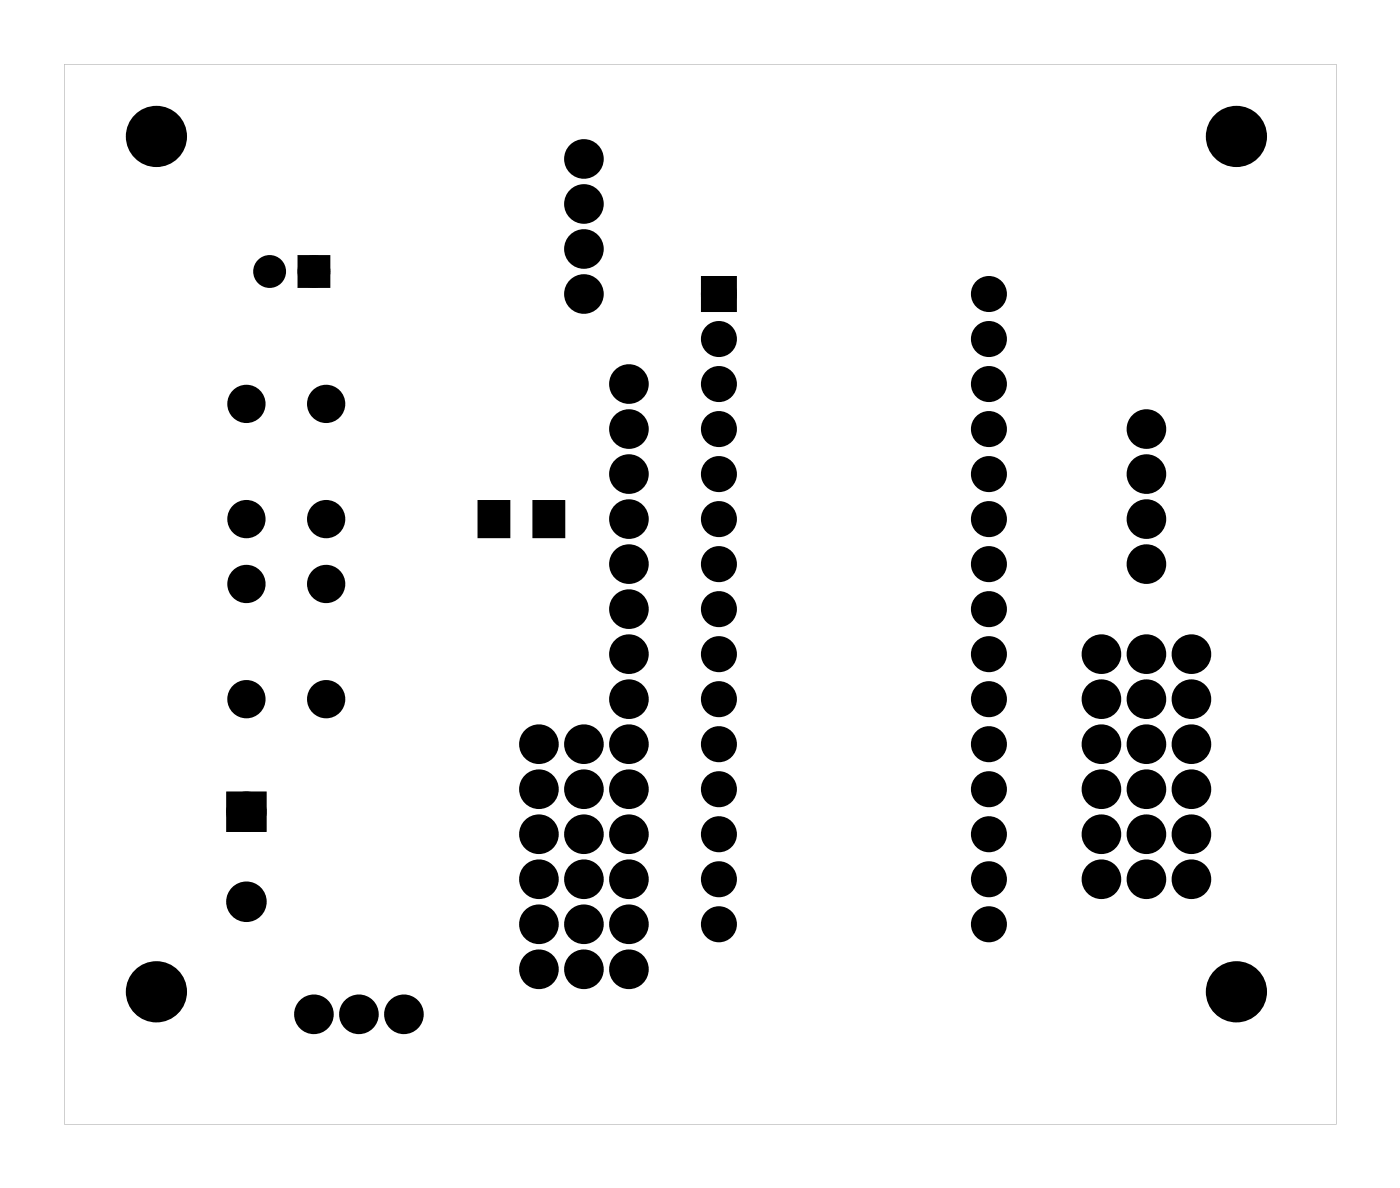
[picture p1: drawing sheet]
<svg xmlns="http://www.w3.org/2000/svg" width="79mm" height="67mm" viewBox="0 0 79 67" stroke-linecap="round" stroke-linejoin="round" font-family="sans-serif">
<g fill="#000">
<path d="M17.1 14.7h1.2v1.2h-1.2zM39.9 15.9h1.4v1.4h-1.4zM27.1 28.3h1.6v1.9h-1.6zM30.2 28.3h1.6v1.9h-1.6zM13.1 45h1.6v1.6h-1.6z"/>
<path d="M3.6 3.6h71.8v59.8h-71.8zM3.6 3.6v59.8h71.8v-59.8z"/>
</g>
<g fill="#000">
<circle cx="8.8" cy="7.7" r="1.6"/>
<circle cx="15.2" cy="15.3" r=".6"/>
<circle cx="17.7" cy="15.3" r=".6"/>
<circle cx="33" cy="11.5" r=".74"/>
<circle cx="33" cy="9" r=".74"/>
<circle cx="33" cy="14" r=".74"/>
<circle cx="33" cy="16.6" r=".74"/>
<circle cx="40.6" cy="19.1" r=".67"/>
<circle cx="40.6" cy="16.6" r=".67"/>
<circle cx="55.8" cy="19.1" r=".67"/>
<circle cx="55.8" cy="16.6" r=".67"/>
<circle cx="69.8" cy="7.7" r="1.6"/>
<circle cx="13.9" cy="32.9" r=".7"/>
<circle cx="13.9" cy="29.3" r=".7"/>
<circle cx="13.9" cy="39.4" r=".7"/>
<circle cx="13.9" cy="22.8" r=".7"/>
<circle cx="18.4" cy="29.3" r=".7"/>
<circle cx="18.4" cy="32.9" r=".7"/>
<circle cx="18.4" cy="39.4" r=".7"/>
<circle cx="18.4" cy="22.8" r=".7"/>
<circle cx="35.5" cy="21.7" r=".74"/>
<circle cx="35.5" cy="24.2" r=".74"/>
<circle cx="35.5" cy="31.8" r=".74"/>
<circle cx="35.5" cy="26.7" r=".74"/>
<circle cx="35.5" cy="34.4" r=".74"/>
<circle cx="35.5" cy="29.3" r=".74"/>
<circle cx="35.5" cy="36.9" r=".74"/>
<circle cx="35.5" cy="39.4" r=".74"/>
<circle cx="40.6" cy="31.8" r=".67"/>
<circle cx="40.6" cy="26.7" r=".67"/>
<circle cx="40.6" cy="36.9" r=".67"/>
<circle cx="40.6" cy="21.7" r=".67"/>
<circle cx="40.6" cy="24.2" r=".67"/>
<circle cx="40.6" cy="34.4" r=".67"/>
<circle cx="40.6" cy="29.3" r=".67"/>
<circle cx="40.6" cy="39.4" r=".67"/>
<circle cx="55.8" cy="26.7" r=".67"/>
<circle cx="55.8" cy="31.8" r=".67"/>
<circle cx="55.8" cy="36.9" r=".67"/>
<circle cx="55.8" cy="21.7" r=".67"/>
<circle cx="55.8" cy="24.2" r=".67"/>
<circle cx="55.8" cy="29.3" r=".67"/>
<circle cx="55.8" cy="34.4" r=".67"/>
<circle cx="55.8" cy="39.4" r=".67"/>
<circle cx="62.2" cy="36.9" r=".74"/>
<circle cx="62.2" cy="39.4" r=".74"/>
<circle cx="64.7" cy="36.9" r=".74"/>
<circle cx="64.7" cy="24.2" r=".74"/>
<circle cx="64.7" cy="29.3" r=".74"/>
<circle cx="64.7" cy="39.4" r=".74"/>
<circle cx="64.7" cy="26.7" r=".74"/>
<circle cx="64.7" cy="31.8" r=".74"/>
<circle cx="67.2" cy="36.9" r=".74"/>
<circle cx="67.2" cy="39.4" r=".74"/>
<circle cx="8.8" cy="56" r="1.6"/>
<circle cx="13.9" cy="50.9" r=".76"/>
<circle cx="13.9" cy="45.8" r=".76"/>
<circle cx="17.7" cy="57.2" r=".74"/>
<circle cx="20.3" cy="57.2" r=".74"/>
<circle cx="22.8" cy="57.2" r=".74"/>
<circle cx="30.4" cy="54.7" r=".74"/>
<circle cx="30.4" cy="42" r=".74"/>
<circle cx="30.4" cy="47.1" r=".74"/>
<circle cx="30.4" cy="44.5" r=".74"/>
<circle cx="30.4" cy="52.1" r=".74"/>
<circle cx="30.4" cy="49.6" r=".74"/>
<circle cx="33" cy="54.7" r=".74"/>
<circle cx="33" cy="42" r=".74"/>
<circle cx="33" cy="47.1" r=".74"/>
<circle cx="33" cy="44.5" r=".74"/>
<circle cx="33" cy="52.1" r=".74"/>
<circle cx="33" cy="49.6" r=".74"/>
<circle cx="35.5" cy="54.7" r=".74"/>
<circle cx="35.5" cy="42" r=".74"/>
<circle cx="35.5" cy="47.1" r=".74"/>
<circle cx="35.5" cy="44.5" r=".74"/>
<circle cx="35.5" cy="49.6" r=".74"/>
<circle cx="35.5" cy="52.1" r=".74"/>
<circle cx="40.6" cy="49.6" r=".67"/>
<circle cx="40.6" cy="42" r=".67"/>
<circle cx="40.6" cy="52.1" r=".67"/>
<circle cx="40.6" cy="44.5" r=".67"/>
<circle cx="40.6" cy="47.1" r=".67"/>
<circle cx="55.8" cy="49.6" r=".67"/>
<circle cx="55.8" cy="42" r=".67"/>
<circle cx="55.8" cy="52.1" r=".67"/>
<circle cx="55.8" cy="44.5" r=".67"/>
<circle cx="55.8" cy="47.1" r=".67"/>
<circle cx="62.2" cy="42" r=".74"/>
<circle cx="62.2" cy="47.1" r=".74"/>
<circle cx="62.2" cy="44.5" r=".74"/>
<circle cx="62.2" cy="49.6" r=".74"/>
<circle cx="64.7" cy="42" r=".74"/>
<circle cx="64.7" cy="47.1" r=".74"/>
<circle cx="64.7" cy="44.5" r=".74"/>
<circle cx="64.7" cy="49.6" r=".74"/>
<circle cx="67.2" cy="42" r=".74"/>
<circle cx="67.2" cy="47.1" r=".74"/>
<circle cx="67.2" cy="44.5" r=".74"/>
<circle cx="67.2" cy="49.6" r=".74"/>
<circle cx="69.8" cy="56" r="1.6"/>
</g>
<g fill="none" stroke="#000" stroke-width=".69" stroke-linecap="butt">
<path d="M39.9 15.9h1.4v1.4h-1.4z"/>
<circle cx="40.6" cy="16.6" r=".67"/>
<circle cx="40.6" cy="19.1" r=".67"/>
<circle cx="55.8" cy="16.6" r=".67"/>
<circle cx="55.8" cy="19.1" r=".67"/>
<circle cx="40.6" cy="39.4" r=".67"/>
<circle cx="40.6" cy="36.9" r=".67"/>
<circle cx="40.6" cy="34.4" r=".67"/>
<circle cx="40.6" cy="26.7" r=".67"/>
<circle cx="40.6" cy="29.3" r=".67"/>
<circle cx="40.6" cy="31.8" r=".67"/>
<circle cx="40.6" cy="24.2" r=".67"/>
<circle cx="40.6" cy="21.7" r=".67"/>
<circle cx="55.8" cy="39.4" r=".67"/>
<circle cx="55.8" cy="36.9" r=".67"/>
<circle cx="55.8" cy="34.4" r=".67"/>
<circle cx="55.8" cy="31.8" r=".67"/>
<circle cx="55.8" cy="24.2" r=".67"/>
<circle cx="55.8" cy="29.3" r=".67"/>
<circle cx="55.8" cy="26.7" r=".67"/>
<circle cx="55.8" cy="21.7" r=".67"/>
<circle cx="40.6" cy="42" r=".67"/>
<circle cx="40.6" cy="47.1" r=".67"/>
<circle cx="40.6" cy="52.1" r=".67"/>
<circle cx="40.6" cy="44.5" r=".67"/>
<circle cx="40.6" cy="49.6" r=".67"/>
<circle cx="55.8" cy="49.6" r=".67"/>
<circle cx="55.8" cy="47.1" r=".67"/>
<circle cx="55.8" cy="44.5" r=".67"/>
<circle cx="55.8" cy="42" r=".67"/>
<circle cx="55.8" cy="52.1" r=".67"/>
</g>
<g fill="none" stroke="#000" stroke-width=".76" stroke-linecap="butt">
<path d="M13.1 45h1.6v1.6h-1.6z"/>
<circle cx="33" cy="11.5" r=".74"/>
<circle cx="33" cy="9" r=".74"/>
<circle cx="33" cy="16.6" r=".74"/>
<circle cx="33" cy="14" r=".74"/>
<circle cx="13.9" cy="39.4" r=".7"/>
<circle cx="13.9" cy="29.3" r=".7"/>
<circle cx="13.9" cy="22.8" r=".7"/>
<circle cx="13.9" cy="32.9" r=".7"/>
<circle cx="18.4" cy="29.3" r=".7"/>
<circle cx="18.4" cy="39.4" r=".7"/>
<circle cx="18.4" cy="22.8" r=".7"/>
<circle cx="18.4" cy="32.9" r=".7"/>
<circle cx="35.5" cy="26.7" r=".74"/>
<circle cx="35.5" cy="21.7" r=".74"/>
<circle cx="35.5" cy="24.2" r=".74"/>
<circle cx="35.5" cy="29.3" r=".74"/>
<circle cx="35.5" cy="31.8" r=".74"/>
<circle cx="35.5" cy="39.4" r=".74"/>
<circle cx="35.5" cy="34.4" r=".74"/>
<circle cx="35.5" cy="36.9" r=".74"/>
<circle cx="62.2" cy="39.4" r=".74"/>
<circle cx="62.2" cy="36.9" r=".74"/>
<circle cx="64.7" cy="26.7" r=".74"/>
<circle cx="64.7" cy="39.4" r=".74"/>
<circle cx="64.7" cy="36.9" r=".74"/>
<circle cx="64.7" cy="24.2" r=".74"/>
<circle cx="64.7" cy="29.3" r=".74"/>
<circle cx="64.7" cy="31.8" r=".74"/>
<circle cx="67.2" cy="39.4" r=".74"/>
<circle cx="67.2" cy="36.9" r=".74"/>
<circle cx="13.9" cy="50.9" r=".76"/>
<circle cx="13.9" cy="45.8" r=".76"/>
<circle cx="17.7" cy="57.2" r=".74"/>
<circle cx="20.3" cy="57.2" r=".74"/>
<circle cx="22.8" cy="57.2" r=".74"/>
<circle cx="30.4" cy="44.5" r=".74"/>
<circle cx="30.4" cy="42" r=".74"/>
<circle cx="30.4" cy="47.1" r=".74"/>
<circle cx="30.4" cy="49.6" r=".74"/>
<circle cx="30.4" cy="54.7" r=".74"/>
<circle cx="30.4" cy="52.1" r=".74"/>
<circle cx="33" cy="44.5" r=".74"/>
<circle cx="33" cy="42" r=".74"/>
<circle cx="33" cy="49.6" r=".74"/>
<circle cx="33" cy="47.1" r=".74"/>
<circle cx="33" cy="54.7" r=".74"/>
<circle cx="33" cy="52.1" r=".74"/>
<circle cx="35.5" cy="44.5" r=".74"/>
<circle cx="35.5" cy="42" r=".74"/>
<circle cx="35.5" cy="47.1" r=".74"/>
<circle cx="35.5" cy="49.6" r=".74"/>
<circle cx="35.5" cy="52.1" r=".74"/>
<circle cx="35.5" cy="54.7" r=".74"/>
<circle cx="62.2" cy="49.6" r=".74"/>
<circle cx="62.2" cy="47.1" r=".74"/>
<circle cx="62.2" cy="42" r=".74"/>
<circle cx="62.2" cy="44.5" r=".74"/>
<circle cx="64.7" cy="42" r=".74"/>
<circle cx="64.7" cy="44.5" r=".74"/>
<circle cx="64.7" cy="49.6" r=".74"/>
<circle cx="64.7" cy="47.1" r=".74"/>
<circle cx="67.2" cy="42" r=".74"/>
<circle cx="67.2" cy="44.5" r=".74"/>
<circle cx="67.2" cy="47.1" r=".74"/>
<circle cx="67.2" cy="49.6" r=".74"/>
</g>
<g fill="none" stroke="#000" stroke-width=".65" stroke-linecap="butt">
<path d="M17.1 14.7h1.2v1.2h-1.2z"/>
<circle cx="15.2" cy="15.3" r=".6"/>
<circle cx="17.7" cy="15.3" r=".6"/>
</g>
<g fill="none" stroke="#000" stroke-width=".25">
<path d="M27.1 28.3h1.6v1.9h-1.6zM30.2 28.3h1.6v1.9h-1.6z"/>
<circle cx="8.8" cy="7.7" r="1.6"/>
<circle cx="69.8" cy="7.7" r="1.6"/>
<circle cx="8.8" cy="56" r="1.6"/>
<circle cx="69.8" cy="56" r="1.6"/>
</g>
</svg>
